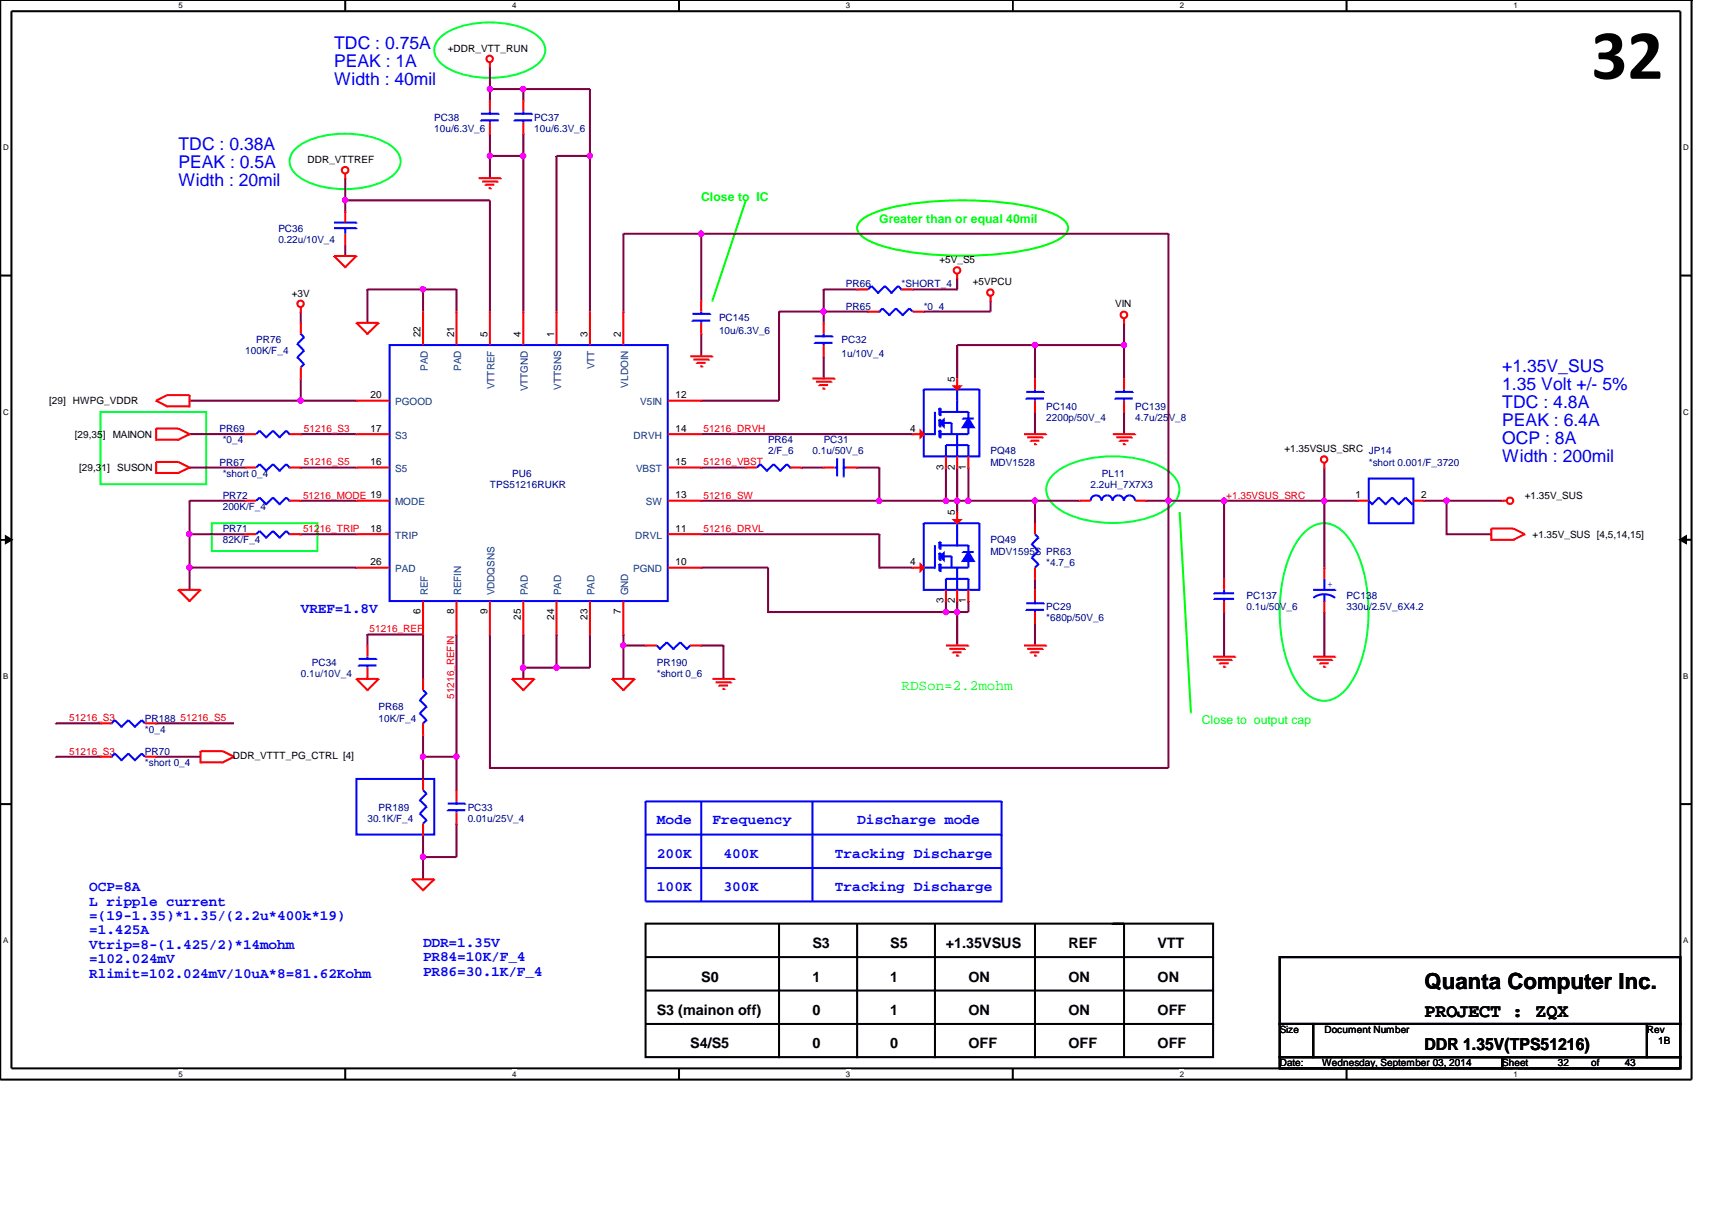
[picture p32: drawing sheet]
<svg xmlns="http://www.w3.org/2000/svg" width="297mm" height="210mm" viewBox="0 0 297 210" stroke-linecap="round" stroke-linejoin="round" font-family="sans-serif">
<defs><g id="words">
<text font-size="12.3" x="276.1" y="13.7">32</text>
<text font-size="3.9" x="247.1" y="171.5">Quanta Computer Inc.</text>
<text font-size="3.3" x="247.1" y="176.4">PROJECT : ZQX</text>
<g font-size="3" fill="#00f">
<text x="58" y="8.6">TDC : 0.75A</text>
<text x="58" y="11.7">PEAK : 1A</text>
<text x="58" y="14.8">Width : 40mil</text>
<text x="30.9" y="26">TDC : 0.38A</text>
<text x="30.9" y="29.1">PEAK : 0.5A</text>
<text x="30.9" y="32.2">Width : 20mil</text>
<text x="260.6" y="64.6">+1.35V_SUS</text>
<text x="260.6" y="67.7">1.35 Volt +/- 5%</text>
<text x="260.6" y="70.8">TDC : 4.8A</text>
<text x="260.6" y="74">PEAK : 6.4A</text>
<text x="260.6" y="77.1">OCP : 8A</text>
<text x="260.6" y="80.2">Width : 200mil</text>
</g>
<text font-size="2.9" x="247.1" y="182.2">DDR 1.35V(TPS51216)</text>
<g font-size="2.5" fill="#00f">
<text x="52.2" y="106.3">VREF=1.8V</text>
<text x="114" y="143">Mode</text>
<text x="123.6" y="143">Frequency</text>
<text x="148.7" y="143">Discharge mode</text>
<text x="114" y="148.8">200K</text>
<text x="125.5" y="148.8">400K</text>
<text x="144.8" y="148.8">Tracking Discharge</text>
<text x="15.5" y="154.6">OCP=8A</text>
<text x="114" y="154.6">100K</text>
<text x="125.5" y="154.6">300K</text>
<text x="144.8" y="154.6">Tracking Discharge</text>
<text x="15.5" y="157.1">L ripple current</text>
<text x="15.5" y="159.6">=(19-1.35)*1.35/(2.2u*400k*19)</text>
<text x="15.5" y="162.1">=1.425A</text>
<text x="15.5" y="164.6">Vtrip=8-(1.425/2)*14mohm</text>
<text x="15.5" y="167.1">=102.024mV</text>
<text x="73.4" y="164.3">DDR=1.35V</text>
<text x="73.4" y="166.8">PR84=10K/F_4</text>
<text x="15.5" y="169.6">Rlimit=102.024mV/10uA*8=81.62Kohm</text>
<text x="73.4" y="169.2">PR86=30.1K/F_4</text>
</g>
<text font-size="2.5" fill="#0f0" x="156.4" y="119.8">RDSon=2.2mohm</text>
<g font-size="2.5">
<text x="141" y="164.5">S3</text>
<text x="154.5" y="164.5">S5</text>
<text x="164.1" y="164.5">+1.35VSUS</text>
<text x="185.4" y="164.5">REF</text>
<text x="200.8" y="164.5">VTT</text>
<text x="121.7" y="170.3">S0</text>
<text x="141" y="170.3">1</text>
<text x="154.5" y="170.3">1</text>
<text x="168" y="170.3">ON</text>
<text x="185.4" y="170.3">ON</text>
<text x="200.8" y="170.3">ON</text>
<text x="114" y="176.1">S3 (mainon off)</text>
<text x="141" y="176.1">0</text>
<text x="154.5" y="176.1">1</text>
<text x="168" y="176.1">ON</text>
<text x="185.4" y="176.1">ON</text>
<text x="200.8" y="176.1">OFF</text>
<text x="119.8" y="181.9">S4/S5</text>
<text x="141" y="181.9">0</text>
<text x="154.5" y="181.9">0</text>
<text x="168" y="181.9">OFF</text>
<text x="185.4" y="181.9">OFF</text>
<text x="200.8" y="181.9">OFF</text>
</g>
<g font-size="2.1" fill="#0f0">
<text x="121.7" y="34.8">Close to IC</text>
<text x="152.6" y="38.7">Greater than or equal 40mil</text>
<text x="208.5" y="125.5">Close to output cap</text>
</g>
<g font-size="1.7">
<text x="77.7" y="9">+DDR_VTT_RUN</text>
<text x="53.3" y="28.3">DDR_VTTREF</text>
<text x="163" y="45.6">+5V_S5</text>
<text x="50.6" y="51.4">+3V</text>
<text x="168.8" y="49.5">+5VPCU</text>
<text x="193.5" y="53.3">VIN</text>
<text x="73" y="58.5" transform="rotate(-90 73 58.5)">22</text>
<text x="78.8" y="58.5" transform="rotate(-90 78.8 58.5)">21</text>
<text x="84.6" y="58.5" transform="rotate(-90 84.6 58.5)">5</text>
<text x="90.4" y="58.5" transform="rotate(-90 90.4 58.5)">4</text>
<text x="96.1" y="58.5" transform="rotate(-90 96.1 58.5)">1</text>
<text x="101.9" y="58.5" transform="rotate(-90 101.9 58.5)">3</text>
<text x="107.7" y="58.5" transform="rotate(-90 107.7 58.5)">2</text>
<text x="8.5" y="70.1">[29] HWPG_VDDR</text>
<text x="64.3" y="69.1">20</text>
<text x="117.2" y="69.1">12</text>
<text x="165.6" y="66.2" transform="rotate(-90 165.6 66.2)">5</text>
<text x="13" y="75.9">[29,35]</text>
<text x="19.6" y="75.9">MAINON</text>
<text x="64.3" y="74.9">17</text>
<text x="117.2" y="74.9">14</text>
<text x="157.9" y="74.9">4</text>
<text x="13.8" y="81.7">[29,31]</text>
<text x="20.3" y="81.7">SUSON</text>
<text x="64.3" y="80.7">16</text>
<text x="117.2" y="80.7">15</text>
<text x="163.7" y="81.5" transform="rotate(-90 163.7 81.5)">3</text>
<text x="165.6" y="81.5" transform="rotate(-90 165.6 81.5)">2</text>
<text x="167.6" y="81.5" transform="rotate(-90 167.6 81.5)">1</text>
<text x="222.8" y="78.4">+1.35VSUS_SRC JP14</text>
<text x="117.2" y="86.4">13</text>
<text x="165.6" y="89.4" transform="rotate(-90 165.6 89.4)">5</text>
<text x="235.2" y="86.4">1</text>
<text x="246.6" y="86.4">2</text>
<text x="264.5" y="86.6">+1.35V_SUS</text>
<text x="64.3" y="92.2">18</text>
<text x="117.2" y="92.2">11</text>
<text x="265.9" y="93.3">+1.35V_SUS [4,5,14,15]</text>
<text x="64.3" y="98">26</text>
<text x="117.2" y="98">10</text>
<text x="157.9" y="98">4</text>
<text x="73" y="106.6" transform="rotate(-90 73 106.6)">6</text>
<text x="78.8" y="106.6" transform="rotate(-90 78.8 106.6)">8</text>
<text x="84.6" y="106.6" transform="rotate(-90 84.6 106.6)">9</text>
<text x="90.4" y="107.6" transform="rotate(-90 90.4 107.6)">25</text>
<text x="96.1" y="107.6" transform="rotate(-90 96.1 107.6)">24</text>
<text x="101.9" y="107.6" transform="rotate(-90 101.9 107.6)">23</text>
<text x="107.7" y="106.6" transform="rotate(-90 107.7 106.6)">7</text>
<text x="163.7" y="104.6" transform="rotate(-90 163.7 104.6)">3</text>
<text x="165.6" y="104.6" transform="rotate(-90 165.6 104.6)">2</text>
<text x="167.6" y="104.6" transform="rotate(-90 167.6 104.6)">1</text>
<text x="40.4" y="131.7">DDR_VTTT_PG_CTRL [4]</text>
<text x="222" y="179.2">Size</text>
<text x="229.8" y="179.2">Document Number</text>
<text x="285.7" y="179.2">Rev</text>
<text x="222" y="185">Date:</text>
<text x="229.4" y="185">Wednesday, September 03, 2014</text>
<text x="260.6" y="185">Sheet</text>
<text x="270.3" y="185">32</text>
<text x="276.1" y="185">of</text>
<text x="281.9" y="185">43</text>
<text x="287.7" y="181.1">1B</text>
</g>
<g font-size="1.7" fill="#000080">
<text x="75.4" y="20.9">PC38</text>
<text x="75.4" y="22.9">10u/6.3V_6</text>
<text x="92.7" y="20.9">PC37</text>
<text x="92.7" y="22.9">10u/6.3V_6</text>
<text x="48.3" y="40.2">PC36</text>
<text x="48.3" y="42.2">0.22u/10V_4</text>
<text x="146.8" y="49.9">PR66</text>
<text x="146.8" y="53.8">PR65</text>
<text x="156.4" y="49.9">*SHORT_4</text>
<text x="160.3" y="53.8">*0_4</text>
<text x="44.4" y="59.5">PR76</text>
<text x="124.8" y="55.7">PC145</text>
<text x="124.8" y="58">10u/6.3V_6</text>
<text x="146" y="59.5">PC32</text>
<text x="42.5" y="61.5">100K/F_4</text>
<text x="146" y="61.8">1u/10V_4</text>
<text x="181.5" y="71.1">PC140</text>
<text x="197" y="71.1">PC139</text>
<text x="38.1" y="75">PR69</text>
<text x="38.6" y="76.9">*0_4</text>
<text x="133.3" y="76.9">PR64</text>
<text x="142.9" y="76.9">PC31</text>
<text x="181.5" y="73.1">2200p/50V_4</text>
<text x="197" y="73.1">4.7u/25V_8</text>
<text x="38.1" y="80.8">PR67</text>
<text x="38.6" y="82.7">*short 0_4</text>
<text x="88.9" y="82.7">PU6</text>
<text x="133.3" y="78.8">2/F_6</text>
<text x="141" y="78.8">0.1u/50V_6</text>
<text x="171.9" y="78.8">PQ48</text>
<text x="171.9" y="80.8">MDV1528</text>
<text x="191.2" y="82.7">PL11</text>
<text x="237.5" y="80.8">*short 0.001/F_3720</text>
<text x="38.6" y="86.6">PR72</text>
<text x="38.6" y="88.5">200K/F_4</text>
<text x="85" y="84.6">TPS51216RUKR</text>
<text x="189.2" y="84.6">2.2uH_7X7X3</text>
<text x="38.6" y="92.4">PR71</text>
<text x="38.6" y="94.3">82K/F_4</text>
<text x="171.9" y="94.3">PQ49</text>
<text x="171.9" y="96.2">MDV1595S PR63</text>
<text x="181.5" y="98.1">*4.7_6</text>
<text x="181.5" y="105.9">PC29</text>
<text x="181.5" y="107.8">*680p/50V_6</text>
<text x="216.3" y="103.9">PC137</text>
<text x="216.3" y="105.9">0.1u/50V_6</text>
<text x="233.6" y="103.9">PC138</text>
<text x="233.6" y="105.9">330u/2.5V_6X4.2</text>
<text x="52.2" y="117.4">0.1u/10V_4</text>
<text x="54.1" y="115.5">PC34</text>
<text x="114" y="115.5">PR190</text>
<text x="114" y="117.4">*short 0_6</text>
<text x="25.1" y="125.2">PR188</text>
<text x="65.7" y="123.2">PR68</text>
<text x="65.7" y="125.2">10K/F_4</text>
<text x="25.1" y="127.1">*0_4</text>
<text x="25.1" y="131">PR70</text>
<text x="25.1" y="132.9">*short 0_4</text>
<text x="63.8" y="142.5">30.1K/F_4</text>
<text x="65.7" y="140.6">PR189</text>
<text x="81.1" y="140.6">PC33</text>
<text x="81.1" y="142.5">0.01u/25V_4</text>
</g>
<g font-size="1.7" fill="#004080">
<text x="74.2" y="64.3" transform="rotate(-90 74.2 64.3)">PAD</text>
<text x="80" y="64.3" transform="rotate(-90 80 64.3)">PAD</text>
<text x="103.2" y="64.1" transform="rotate(-90 103.2 64.1)">VTT</text>
<text x="68.6" y="70.3">PGOOD</text>
<text x="85.8" y="67.5" transform="rotate(-90 85.8 67.5)">VTTREF</text>
<text x="91.6" y="67.9" transform="rotate(-90 91.6 67.9)">VTTGND</text>
<text x="97.4" y="67.6" transform="rotate(-90 97.4 67.6)">VTTSNS</text>
<text x="109" y="67.2" transform="rotate(-90 109 67.2)">VLDOIN</text>
<text x="111.1" y="70.3">V5IN</text>
<text x="68.6" y="76.1">S3</text>
<text x="109.9" y="76.1">DRVH</text>
<text x="68.6" y="81.9">S5</text>
<text x="110.4" y="81.9">VBST</text>
<text x="68.6" y="87.7">MODE</text>
<text x="112.1" y="87.7">SW</text>
<text x="68.6" y="93.5">TRIP</text>
<text x="110.2" y="93.5">DRVL</text>
<text x="68.6" y="99.3">PAD</text>
<text x="109.9" y="99.3">PGND</text>
<text x="74.2" y="103.3" transform="rotate(-90 74.2 103.3)">REF</text>
<text x="80" y="103.3" transform="rotate(-90 80 103.3)">REFIN</text>
<text x="85.8" y="103.3" transform="rotate(-90 85.8 103.3)">VDDQSNS</text>
<text x="91.6" y="103.3" transform="rotate(-90 91.6 103.3)">PAD</text>
<text x="97.4" y="103.3" transform="rotate(-90 97.4 103.3)">PAD</text>
<text x="103.2" y="103.3" transform="rotate(-90 103.2 103.3)">PAD</text>
<text x="109" y="103.3" transform="rotate(-90 109 103.3)">GND</text>
</g>
<g font-size="1.7" fill="#f00">
<text x="52.7" y="74.9">51216_S3</text>
<text x="122" y="74.9">51216_DRVH</text>
<text x="52.7" y="80.7">51216_S5</text>
<text x="122" y="80.7">51216_VBST</text>
<text x="52.6" y="86.5">51216_MODE 19</text>
<text x="122" y="86.5">51216_SW</text>
<text x="212.8" y="86.5">+1.35VSUS_SRC</text>
<text x="52.6" y="92.3">51216_TRIP</text>
<text x="122" y="92.3">51216_DRVL</text>
<text x="64.1" y="109.7">51216_REF</text>
<text x="12" y="125.1">51216_S3</text>
<text x="31.3" y="125.1">51216_S5</text>
<text x="78.8" y="121.2" transform="rotate(-90 78.8 121.2)">51216_REFIN</text>
<text x="12" y="130.9">51216_S3</text>
</g>
<text font-size="1.7" fill="#00f" x="230.3" y="101.8">+</text>
<g font-size="1.4">
<text x="30.9" y="1.4">5</text>
<text x="88.9" y="1.4">4</text>
<text x="146.8" y="1.4">3</text>
<text x="204.7" y="1.4">2</text>
<text x="262.6" y="1.4">1</text>
<text x=".5" y="26.1">D</text>
<text x="292.1" y="26.1">D</text>
<text x=".5" y="71.9">C</text>
<text x="292.1" y="71.9">C</text>
<text x=".5" y="117.8">B</text>
<text x="292.1" y="117.8">B</text>
<text x=".5" y="163.6">A</text>
<text x="292.1" y="163.6">A</text>
<text x="30.9" y="186.8">5</text>
<text x="88.9" y="186.8">4</text>
<text x="146.8" y="186.8">3</text>
<text x="204.7" y="186.8">2</text>
<text x="262.6" y="186.8">1</text>
</g>
</g></defs>
<path d="M0 0h293.5" fill="none" stroke="#000" stroke-width="1.4"/>
<path d="M0 0v187.3h293.5v-187.3M2 1.9h289.5v183.4h-289.5z" fill="none" stroke="#000" stroke-width=".35"/>
<g fill="#fff">
<path d="M30.9 .2h.8v1.5h-.8z"/>
<path d="M30.9 185.5h.8v1.6h-.8z"/>
</g>
<path d="M59.9 0v1.9M59.9 185.3v2" fill="none" stroke="#000" stroke-width=".35"/>
<g fill="#fff">
<path d="M88.9 .2h.7v1.5h-.7z"/>
<path d="M88.9 185.5h.7v1.6h-.7z"/>
</g>
<path d="M117.8 0v1.9M117.8 185.3v2" fill="none" stroke="#000" stroke-width=".35"/>
<g fill="#fff">
<path d="M146.8 .2h.7v1.5h-.7z"/>
<path d="M146.8 185.5h.7v1.6h-.7z"/>
</g>
<path d="M175.7 0v1.9M175.7 185.3v2" fill="none" stroke="#000" stroke-width=".35"/>
<g fill="#fff">
<path d="M204.7 .2h.7v1.5h-.7z"/>
<path d="M204.7 185.5h.7v1.6h-.7z"/>
</g>
<path d="M233.6 0v1.9M233.6 185.3v2" fill="none" stroke="#000" stroke-width=".35"/>
<g fill="#fff">
<path d="M262.6 .2h.8v1.5h-.8z"/>
<path d="M262.6 185.5h.8v1.6h-.8z"/>
<path d="M.5 24.8h1v1.6h-1z"/>
<path d="M292.1 24.8h.9v1.6h-.9z"/>
<path d="M.5 70.7h1v1.5h-1z"/>
<path d="M292.1 70.7h.9v1.5h-.9z"/>
</g>
<path d="M0 47.8h2M291.5 47.8h2" fill="none" stroke="#000" stroke-width=".35"/>
<g fill="#fff">
<path d="M.5 116.5h.9v1.6h-.9z"/>
<path d="M292.1 116.5h.8v1.6h-.8z"/>
</g>
<path d="M0 93.6h2M1 93l1 .6-1 .6zM291.5 93.6l1-.6v1.2zM291.5 93.6h2" fill="none" stroke="#000" stroke-width=".35"/>
<path d="M1 93l1 .6-1 .6zM291.5 93.6l1-.6v1.2z" fill="#000"/>
<g fill="#fff">
<path d="M.5 162.4h.9v1.5h-.9z"/>
<path d="M292.1 162.4h.8v1.5h-.8z"/>
</g>
<path d="M0 139.5h2M291.5 139.5h2M112 160.2h98.5v23.2h-98.5zM112 166h98.5M112 171.8h98.5M112 177.6h98.5M135.2 160.2v23.2M148.7 160.2v23.2M162.2 160.2v23.2M179.6 160.2v23.2M193.1 160.2h1.9v23.2" fill="none" stroke="#000" stroke-width=".35"/>
<path d="M129.4 34.8l-5.8 17.4M149.2 38.4a12.7 12.7 0 0 1 6.4-2.6 62.1 62.1 0 0 1 24.4 .3 11.3 11.3 0 0 1 4.8 2.3 1.5 1.5 0 0 1 0 2.2 12.8 12.8 0 0 1-6.3 2.7 61.1 61.1 0 0 1-24.4-.3 11.2 11.2 0 0 1-4.9-2.4 1.51 1.51 0 0 1 0-2.2zM204.7 88.8l1.9 34.8" fill="none" stroke="#0f0" stroke-width=".35"/>
<path d="M61.8 135.1h13.5v9.7h-13.5zM112 139h61.8v17.4h-61.8zM121.7 139v17.4M141 139v17.4M112 144.8h61.8M112 150.6h61.8" fill="none" stroke="#00f" stroke-width=".35"/>
<path d="M76.2 6.7a12.5 12.5 0 0 1 8.8-2.8 12.6 12.6 0 0 1 8.7 2.8 2.75 2.75 0 0 1 0 4 12.5 12.5 0 0 1-8.7 2.8 12.4 12.4 0 0 1-8.8-2.8 2.77 2.77 0 0 1 0-4zM51.1 26a12.5 12.5 0 0 1 8.8-2.8 12.6 12.6 0 0 1 8.7 2.8 2.75 2.75 0 0 1 0 4 12.5 12.5 0 0 1-8.7 2.8 12.4 12.4 0 0 1-8.8-2.8 2.77 2.77 0 0 1 0-4zM17.4 71.5h18.4v12.5h-18.4zM36.7 90.8h18.4v4.8h-18.4zM182.4 82.7a11.9 11.9 0 0 1 7.6-3.3 19.5 19.5 0 0 1 12.2 2 4 4 0 0 1 2.3 4.3 6.7 6.7 0 0 1-4.4 3.8 20.7 20.7 0 0 1-15.2-.5 5.1 5.1 0 0 1-3.4-4.1l.1-.8 .3-.7zM226.3 92.3a4.4 4.4 0 0 1 6.8 0 17.8 17.8 0 0 1 4.1 10.3 25.4 25.4 0 0 1-2.7 15.6 6 6 0 0 1-4.8 3.4 6 6 0 0 1-4.8-3.4 25.9 25.9 0 0 1-2.4-17.2 16.8 16.8 0 0 1 3.8-8.7z" fill="none" stroke="#00ff40" stroke-width=".35"/>
<path d="M212.4 86.9v13.5" fill="none" stroke="#800040" stroke-width=".35"/>
<circle cx="212.4" cy="86.9" r=".38" fill="#f0f"/>
<circle cx="212.4" cy="86.9" r=".38" fill="none" stroke="#f0f" stroke-width=".35"/>
<path d="M229.8 86.9h5.8M251 86.9h9.6M166.1 106.2h1.9" fill="none" stroke="#800040" stroke-width=".35"/>
<circle cx="251" cy="86.9" r=".38" fill="#f0f"/>
<circle cx="251" cy="86.9" r=".38" fill="none" stroke="#f0f" stroke-width=".35"/>
<path d="M166.1 59.9h13.5v5.8M187.3 86.9h-7.7v3.9" fill="none" stroke="#800040" stroke-width=".35"/>
<circle cx="179.5" cy="86.9" r=".38" fill="#f0f"/>
<circle cx="179.5" cy="86.9" r=".38" fill="none" stroke="#f0f" stroke-width=".35"/>
<path d="M179.6 59.9h15.4" fill="none" stroke="#800040" stroke-width=".35"/>
<circle cx="195" cy="59.8" r=".37" fill="#f0f"/>
<circle cx="195" cy="59.8" r=".37" fill="none" stroke="#f0f" stroke-width=".35"/>
<circle cx="179.5" cy="59.8" r=".37" fill="#f0f"/>
<circle cx="179.5" cy="59.8" r=".37" fill="none" stroke="#f0f" stroke-width=".35"/>
<path d="M198.9 86.9h3.8v46.3" fill="none" stroke="#800040" stroke-width=".35"/>
<circle cx="202.7" cy="86.9" r=".38" fill="#f0f"/>
<circle cx="202.7" cy="86.9" r=".38" fill="none" stroke="#f0f" stroke-width=".35"/>
<path d="M195 59.9v5.8M202.7 40.6v46.3M179.6 71.5v3.8M195 71.5v3.8M166.1 106.2v5.8" fill="none" stroke="#800040" stroke-width=".35"/>
<circle cx="166" cy="106.2" r=".38" fill="#f0f"/>
<circle cx="166" cy="106.2" r=".38" fill="none" stroke="#f0f" stroke-width=".35"/>
<path d="M166.1 59.9v5.8M148.7 81.1h3.9v5.8h-30.9M179.6 100.4v1.9M179.6 108.1v3.9" fill="none" stroke="#800040" stroke-width=".35"/>
<circle cx="152.5" cy="86.9" r=".38" fill="#f0f"/>
<circle cx="152.5" cy="86.9" r=".38" fill="none" stroke="#f0f" stroke-width=".35"/>
<path d="M142.9 50.2v5.8M142.9 54.1h-7.7v15.4M142.9 61.8v3.9M121.7 81.1h7.7M121.7 98.5h11.6v7.7M139.1 81.1h3.8" fill="none" stroke="#800040" stroke-width=".35"/>
<circle cx="142.9" cy="54" r=".37" fill="#f0f"/>
<circle cx="142.9" cy="54" r=".37" fill="none" stroke="#f0f" stroke-width=".35"/>
<path d="M108.2 40.6v13.5M121.7 40.6v11.6M121.7 57.9v3.9M121.7 69.5h13.5M112 112h-3.8v5.8M121.7 112h3.8v5.8M9.7 125.5h7.7M27.1 125.5h13.5" fill="none" stroke="#800040" stroke-width=".35"/>
<circle cx="108.1" cy="111.9" r=".37" fill="#f0f"/>
<circle cx="108.1" cy="111.9" r=".37" fill="none" stroke="#f0f" stroke-width=".35"/>
<path d="M52.2 54.1v1.9M32.9 75.3h9.6M32.9 69.5h28.9M52.2 75.3h9.6M52.2 65.7v3.8M32.9 81.1h9.6M52.2 81.1h9.6M85 133.2h117.7" fill="none" stroke="#800040" stroke-width=".35"/>
<circle cx="52.2" cy="69.5" r=".37" fill="#f0f"/>
<circle cx="52.2" cy="69.5" r=".37" fill="none" stroke="#f0f" stroke-width=".35"/>
<path d="M85 15.5h5.8" fill="none" stroke="#800040" stroke-width=".35"/>
<circle cx="90.8" cy="15.4" r=".37" fill="#f0f"/>
<circle cx="90.8" cy="15.4" r=".37" fill="none" stroke="#f0f" stroke-width=".35"/>
<circle cx="85" cy="15.4" r=".37" fill="#f0f"/>
<circle cx="85" cy="15.4" r=".37" fill="none" stroke="#f0f" stroke-width=".35"/>
<path d="M85 15.5v1.9M90.8 15.5v1.9M85 23.2v7.7M90.8 23.2v3.9" fill="none" stroke="#800040" stroke-width=".35"/>
<circle cx="85" cy="27" r=".37" fill="#f0f"/>
<circle cx="85" cy="27" r=".37" fill="none" stroke="#f0f" stroke-width=".35"/>
<path d="M85 27.1h5.8M85 34.8h-25.1v1.9M59.9 42.5v1.9" fill="none" stroke="#800040" stroke-width=".35"/>
<circle cx="59.9" cy="34.7" r=".37" fill="#f0f"/>
<circle cx="59.9" cy="34.7" r=".37" fill="none" stroke="#f0f" stroke-width=".35"/>
<path d="M121.7 40.6h81" fill="none" stroke="#800040" stroke-width=".35"/>
<circle cx="121.6" cy="40.5" r=".37" fill="#f0f"/>
<circle cx="121.6" cy="40.5" r=".37" fill="none" stroke="#f0f" stroke-width=".35"/>
<path d="M102.4 27.1v27M164.1 106.2h2" fill="none" stroke="#800040" stroke-width=".35"/>
<circle cx="102.3" cy="27" r=".37" fill="#f0f"/>
<circle cx="102.3" cy="27" r=".37" fill="none" stroke="#f0f" stroke-width=".35"/>
<path d="M85 11.6v3.9M90.8 15.5h11.6M90.8 27.1v27M102.4 27.1h-5.8v27M108.2 40.6h13.5" fill="none" stroke="#800040" stroke-width=".35"/>
<circle cx="90.8" cy="27" r=".37" fill="#f0f"/>
<circle cx="90.8" cy="27" r=".37" fill="none" stroke="#f0f" stroke-width=".35"/>
<path d="M63.8 50.2v5.8M73.4 50.2h5.8" fill="none" stroke="#800040" stroke-width=".35"/>
<circle cx="73.4" cy="50.2" r=".37" fill="#f0f"/>
<circle cx="73.4" cy="50.2" r=".37" fill="none" stroke="#f0f" stroke-width=".35"/>
<path d="M102.4 15.5v11.6M59.9 30.9v3.9M85 34.8v19.3M63.8 50.2h9.6v3.9M79.2 50.2v3.9M79.2 131.3h-5.8v3.8" fill="none" stroke="#800040" stroke-width=".35"/>
<circle cx="79.2" cy="131.2" r=".37" fill="#f0f"/>
<circle cx="79.2" cy="131.2" r=".37" fill="none" stroke="#f0f" stroke-width=".35"/>
<circle cx="73.4" cy="131.2" r=".37" fill="#f0f"/>
<circle cx="73.4" cy="131.2" r=".37" fill="none" stroke="#f0f" stroke-width=".35"/>
<path d="M79.2 131.3v5.8M79.2 148.7h-5.8v3.8" fill="none" stroke="#800040" stroke-width=".35"/>
<circle cx="73.4" cy="148.6" r=".38" fill="#f0f"/>
<circle cx="73.4" cy="148.6" r=".38" fill="none" stroke="#f0f" stroke-width=".35"/>
<path d="M96.6 110.1v5.7h-5.8M79.2 142.9v5.8" fill="none" stroke="#800040" stroke-width=".35"/>
<circle cx="96.6" cy="115.8" r=".38" fill="#f0f"/>
<circle cx="96.6" cy="115.8" r=".38" fill="none" stroke="#f0f" stroke-width=".35"/>
<path d="M90.8 110.1v7.7M102.4 110.1v5.7h-5.8" fill="none" stroke="#800040" stroke-width=".35"/>
<circle cx="90.8" cy="115.8" r=".38" fill="#f0f"/>
<circle cx="90.8" cy="115.8" r=".38" fill="none" stroke="#f0f" stroke-width=".35"/>
<path d="M32.9 92.7h9.6M42.5 86.9h-9.6v11.6M52.2 86.9h9.6M52.2 92.7h9.6M63.8 112v-1.9h9.6v7.7M79.2 110.1v21.2M85 110.1v23.1M108.2 110.1v1.9M73.4 127.4v3.9M73.4 144.8v3.9" fill="none" stroke="#800040" stroke-width=".35"/>
<circle cx="32.9" cy="92.6" r=".37" fill="#f0f"/>
<circle cx="32.9" cy="92.6" r=".37" fill="none" stroke="#f0f" stroke-width=".35"/>
<circle cx="32.9" cy="98.4" r=".37" fill="#f0f"/>
<circle cx="32.9" cy="98.4" r=".37" fill="none" stroke="#f0f" stroke-width=".35"/>
<path d="M61.8 98.5h-28.9v3.8M229.8 86.9v11.6" fill="none" stroke="#800040" stroke-width=".35"/>
<circle cx="229.7" cy="86.9" r=".38" fill="#f0f"/>
<circle cx="229.7" cy="86.9" r=".38" fill="none" stroke="#f0f" stroke-width=".35"/>
<path d="M133.3 106.2h30.8M229.8 106.2v7.7" fill="none" stroke="#800040" stroke-width=".35"/>
<circle cx="164.1" cy="106.2" r=".38" fill="#f0f"/>
<circle cx="164.1" cy="106.2" r=".38" fill="none" stroke="#f0f" stroke-width=".35"/>
<path d="M121.7 75.3h36.7M121.7 92.7h30.9M166.1 81.1v5.8M168 86.9h11.6M202.7 86.9h27.1M247.1 86.9h3.9v5.8h7.7M164.1 104.3v1.9M166.1 104.3v1.9M168 104.3v1.9M212.4 106.2v7.7" fill="none" stroke="#800040" stroke-width=".35"/>
<circle cx="166" cy="86.9" r=".38" fill="#f0f"/>
<circle cx="166" cy="86.9" r=".38" fill="none" stroke="#f0f" stroke-width=".35"/>
<path d="M152.6 92.7v5.8h5.8M168 81.1v5.8h-3.9" fill="none" stroke="#800040" stroke-width=".35"/>
<circle cx="168" cy="86.9" r=".38" fill="#f0f"/>
<circle cx="168" cy="86.9" r=".38" fill="none" stroke="#f0f" stroke-width=".35"/>
<path d="M164.1 81.1v5.8h-11.5" fill="none" stroke="#800040" stroke-width=".35"/>
<circle cx="164.1" cy="86.9" r=".38" fill="#f0f"/>
<circle cx="164.1" cy="86.9" r=".38" fill="none" stroke="#f0f" stroke-width=".35"/>
<path d="M142.9 54.1h7.7M142.9 50.2h5.8M166.1 48.3v1.9h-7.7M171.9 52.2v1.9h-11.6M195 56v3.9M166.1 86.9v1.9M229.8 81.1v5.8M9.7 131.3h7.7M27.1 131.3h7.7" fill="none" stroke="#800040" stroke-width=".35"/>
<g fill="none" stroke="#f00" stroke-width=".35">
<path d="M85 10.8v.8M59.9 30.1v.8M83.1 30.9h3.8M83.6 31.5h2.8M84.2 32h1.6M84.8 32.6h.4M52.2 53.3v.8M58 44.4h3.8l-1.9 2zM61.8 56h3.9l-1.9 1.9zM166.1 47.5v.8M171.9 51.4v.8M195 55.2v.8"/>
<path d="M27.1 74.3h3.8l2 1-2 1h-3.8zM27.1 69.5l1.9-1h3.9v2h-3.9zM119.8 61.8h3.8M120.3 62.4h2.7M120.9 62.9h1.5M121.5 63.5h.4M141 65.7h3.8M141.6 66.2h2.7M142.2 66.8h1.5M142.7 67.4h.4M177.7 75.3h3.8M178.2 75.9h2.7"/>
<path d="M178.8 76.5h1.5M179.4 77h.4M193.1 75.3h3.9M193.7 75.9h2.7M194.3 76.5h1.5M194.8 77h.4M195 65.7v1.9M195 69.5v2M27.1 80.1h3.8l2 1-2 .9h-3.8zM229.8 80.3v.8M258.7 91.7h3.9l1.9 1-1.9 .9h-3.9zM260.6 86.9h.8"/>
<path d="M30.9 102.3h3.9l-1.9 2zM61.8 117.8h3.9l-1.9 1.9zM88.9 117.8h3.8l-1.9 1.9zM106.2 117.8h3.9l-1.9 1.9zM123.6 117.8h3.9M124.2 118.4h2.7M124.8 118.9h1.5M125.3 119.5h.4M164.1 112h3.9M164.7 112.6h2.7M165.3 113.2h1.5M165.9 113.7h.4"/>
<path d="M177.7 112h3.8M178.2 112.6h2.7M178.8 113.2h1.5M179.4 113.7h.4M210.5 113.9h3.8M211 114.5h2.7M211.6 115.1h1.6M212.2 115.7h.4M227.8 113.9h3.9M228.4 114.5h2.7M229 115.1h1.5M229.6 115.7h.4"/>
<path d="M17.4 125.5h1.9M25.1 125.5h2M34.8 130.3h3.8l2 1-2 .9h-3.8zM71.5 152.5h3.8l-1.9 1.9z"/>
<circle cx="84.9" cy="10.2" r=".56"/>
<circle cx="59.9" cy="29.5" r=".57"/>
<circle cx="52.1" cy="52.7" r=".56"/>
<circle cx="166.1" cy="46.9" r=".56"/>
<circle cx="171.8" cy="50.8" r=".56"/>
<circle cx="195" cy="54.6" r=".57"/>
<circle cx="229.7" cy="79.7" r=".56"/>
<circle cx="262" cy="86.9" r=".56"/>
</g>
<path d="M222 166h69.5v11.6h-69.5zM222 177.6h5.8v5.8h-5.8zM227.8 177.6h57.9v5.8h-57.9zM285.7 177.6h5.8v5.8h-5.8zM222 183.4h38.6v1.9h-38.6zM260.6 183.4h30.9v1.9h-30.9z" fill="none" stroke="#000" stroke-width=".35"/>
<path d="M193.5 69.1h3.1M193.5 68h3.1M195 67.6v.4M195 69.1v.4M19.3 125.5l.6-.6 1.2 1.2 1.2-1.2 1.1 1.2 1.2-1.2 .5 .6" fill="none" stroke="#00f" stroke-width=".35"/>
<path d="M168 72.6l.9 1.5h-1.9z" fill="#00f"/>
<path d="M168 72.6l.9 1.5h-1.9z" fill="none" stroke="#00f" stroke-width=".35"/>
<path d="M163.7 72.8v1.2l-.5-.6z" fill="#00f"/>
<g fill="none" stroke="#00f" stroke-width=".35">
<path d="M160.3 67.6h9.6v11.6h-9.6zM162.2 71.5v3.8h-1.9M163 70.9h.2v1.1h-.2zM163 72.8h.2v1.2h-.2zM163 74.7h.2v1.2h-.2zM163.2 71.5h4.8v1.1M163.7 72.8v1.2l-.5-.6zM163.7 73.4h1.4v1.9M164.1 79.2v-2h3.9v2M166.1 67.6v3.9M166.1 75.3v3.9M167 72.6h1.9"/>
<path d="M168 74.1v1.2h-4.8"/>
</g>
<path d="M164.1 79.2v1.9" fill="none" stroke="#f00" stroke-width=".35"/>
<path d="M165.5 67h1.1l-.5 .6z" fill="#f00"/>
<path d="M165.5 67h1.1l-.5 .6zM166.1 65.7v1.9M166.1 79.2v1.9" fill="none" stroke="#f00" stroke-width=".35"/>
<path d="M159.7 74.8l.6 .5-.6 .6z" fill="#f00"/>
<g fill="none" stroke="#f00" stroke-width=".35">
<path d="M85 17.4v1.9M59.9 36.7v1.9M85 21.3v1.9M52.2 56v1.9M59.9 40.6v1.9M73.4 54.1v5.8M79.2 54.1v5.8M85 54.1v5.8M90.8 54.1v5.8M96.6 54.1v5.8M102.4 54.1v5.8M108.2 54.1v5.8"/>
<path d="M148.7 50.2h1.9M156.4 50.2h2M42.5 75.3h1.9M50.2 75.3h2M52.2 63.7v2M61.8 75.3h5.8M61.8 69.5h5.8M115.9 75.3h5.8M115.9 69.5h5.8M158.4 75.3h1.9M159.7 74.8l.6 .5-.6 .6zM168 79.2v1.9"/>
<path d="M42.5 81.1h1.9M42.5 86.9h1.9M42.5 92.7h1.9M50.2 81.1h2M50.2 86.9h2M50.2 92.7h2M61.8 81.1h5.8M61.8 86.9h5.8M61.8 92.7h5.8M61.8 98.5h5.8M115.9 81.1h5.8M115.9 86.9h5.8"/>
<path d="M115.9 92.7h5.8M115.9 98.5h5.8M179.6 90.8v1.9M179.6 98.5v1.9M187.3 86.9h1.9M197 86.9h1.9M229.8 98.5v1.9M235.6 86.9h1.9M245.2 86.9h1.9M73.4 104.3v5.8M73.4 117.8v1.9M79.2 104.3v5.8"/>
<path d="M85 104.3v5.8M90.8 104.3v5.8M96.6 104.3v5.8M102.4 104.3v5.8M108.2 104.3v5.8M112 112h2M119.8 112h1.9M229.8 104.3v1.9M73.4 125.5v1.9M79.2 137.1v1.9M79.2 140.9v2"/>
</g>
<g fill="none" stroke="#00f" stroke-width=".35">
<path d="M83.4 19.7h3.1M85 19.3v.4M58 38.6h3.8M58 39.6h3.8M59.9 39.6v1M83.4 20.9h3.1M85 20.9v.4M52.2 57.9l.5 .6-1.1 1.1 1.1 1.2-1.1 1.2 1.1 1.2-.5 .5M67.6 59.9h48.3v44.4h-48.3zM150.6 50.2l.6-.6 1.2 1.2 1.1-1.2 1.2 1.2 1.1-1.2 .6 .6M44.4 75.3l.6-.6 1.2 1.2 1.2-1.2 1.1 1.2 1.2-1.2 .5 .6M44.4 81.1l.6-.6 1.2 1.2 1.2-1.2 1.1 1.2 1.2-1.2 .5 .6"/>
<path d="M44.4 86.9l.6-.6 1.2 1.2 1.2-1.2 1.1 1.2 1.2-1.2 .5 .6M44.4 92.7l.6-.6 1.2 1.2 1.2-1.2 1.1 1.2 1.2-1.2 .5 .6M179.6 92.7l.6 .6-1.2 1.1 1.2 1.2-1.2 1.1 1.2 1.2-.6 .6M189.2 86.9a.95 .95 0 0 1 1-1 .95 .95 0 0 1 .9 1M191.2 86.9a.93 .93 0 0 1 .9-1 .93 .93 0 0 1 .9 1M193.1 86.9a.95 .95 0 0 1 .9-1 .95 .95 0 0 1 1 1M195 86.9a.95 .95 0 0 1 1-1 .95 .95 0 0 1 .9 1M237.5 83h7.7v7.8h-7.7zM237.5 86.9l.6 .6 1.1-1.2 1.2 1.2 1.2-1.2 1.1 1.2 1.2-1.2 1.1 1.2M73.4 119.7l.6 .6-1.1 1.2 1.1 1.1-1.1 1.1 1.1 1.2-.6 .6M114 112l.5 .6 1.2-1.2 1.1 1.2 1.2-1.2 1.2 1.2 .6-.6M227.8 102.3h3.9"/>
<path d="M229.8 103.1l1.1 .2 .7 .4M229.8 103.1l-.9 .1-1 .5M229.8 100.4v1.9M229.8 103.1v1.2M77.7 139.4h3M79.2 139v.4M77.7 140.5h3M79.2 140.5v.4"/>
</g>
<path d="M168 95.8l.9 1.5h-1.9z" fill="#00f"/>
<path d="M168 95.8l.9 1.5h-1.9z" fill="none" stroke="#00f" stroke-width=".35"/>
<path d="M163.2 96.5l.5-.5v1.1z" fill="#00f"/>
<g fill="none" stroke="#00f" stroke-width=".35">
<path d="M160.3 90.8h9.6v11.5h-9.6zM162.2 94.6v3.9h-1.9M163 94h.2v1.2h-.2zM163 96h.2v1.1h-.2zM163 97.9h.2v1.2h-.2zM163.2 96.5l.5-.5v1.1zM163.2 94.6h4.8v1.2M163.7 96.5h1.4v2M166.1 90.8v3.8M166.1 98.5v3.8M167 95.8h1.9M168 97.3v1.2h-4.8"/>
<path d="M164.1 102.3v-1.9h3.9v1.9"/>
</g>
<path d="M164.1 102.3v2" fill="none" stroke="#f00" stroke-width=".35"/>
<path d="M165.5 90.2h1.1l-.5 .6z" fill="#f00"/>
<path d="M165.5 90.2h1.1l-.5 .6zM166.1 88.8v2M166.1 102.3v2" fill="none" stroke="#f00" stroke-width=".35"/>
<path d="M159.7 97.9l.6 .6-.6 .5z" fill="#f00"/>
<g fill="none" stroke="#f00" stroke-width=".35">
<path d="M90.8 17.4v1.9M90.8 21.3v1.9M121.7 52.2v1.9M121.7 56v1.9M142.9 56v1.9M142.9 59.9v1.9M150.6 54.1h2M158.4 54.1h1.9M179.6 65.7v1.9M179.6 69.5v2M129.4 81.1h1.9M137.1 81.1h2"/>
<path d="M142.9 81.1h1.9M146.8 81.1h1.9M158.4 98.5h1.9M159.7 97.9l.6 .6-.6 .5zM63.8 112v1.9M63.8 115.8v2M168 102.3v2M179.6 102.3v2M179.6 106.2v1.9M212.4 100.4v1.9M212.4 104.3v1.9M17.4 131.3h1.9"/>
<path d="M25.1 131.3h2M73.4 135.1v2M73.4 142.9v1.9"/>
</g>
<g fill="none" stroke="#00f" stroke-width=".35">
<path d="M89.2 19.7h3.1M90.8 19.3v.4M89.2 20.9h3.1M90.8 20.9v.4M120.1 54.4h3.1M120.1 55.6h3.1M121.7 54.1v.3M121.7 55.6v.4M141.3 58.3h3.1M141.3 59.5h3.1M142.9 57.9v.4M142.9 59.5v.4"/>
<path d="M152.6 54.1l.5-.6 1.2 1.2 1.1-1.2 1.2 1.2 1.2-1.2 .6 .6M145.2 79.5v3.1M146.4 79.5v3.1M178.1 68h3M178.1 69.1h3M179.6 67.6v.4M179.6 69.1v.4M131.3 81.1l.6-.6 1.2 1.2 1.1-1.2 1.2 1.2 1.1-1.2 .6 .6M144.8 81.1h.4M146.4 81.1h.4M62.2 115.4h3.1M62.2 114.3h3.1"/>
<path d="M63.8 113.9v.4M63.8 115.4v.4M178.1 105.8h3M178.1 104.6h3M179.6 104.3v.3M179.6 105.8v.4M210.6 102.9h3.5M210.6 103.9h3.5M212.4 102.3v.6M212.4 103.9v.4M19.3 131.3l.6-.6 1.2 1.2 1.2-1.2 1.1 1.2 1.2-1.2 .5 .6M73.4 137.1l.6 .6-1.1 1.1 1.1 1.2-1.1 1.1 1.1 1.2-.6 .6"/>
</g>
<circle cx="212.4" cy="86.9" r=".38" fill="#f0f"/>
<circle cx="212.4" cy="86.9" r=".38" fill="none" stroke="#f0f" stroke-width=".35"/>
<circle cx="251" cy="86.9" r=".38" fill="#f0f"/>
<circle cx="251" cy="86.9" r=".38" fill="none" stroke="#f0f" stroke-width=".35"/>
<circle cx="179.5" cy="86.9" r=".38" fill="#f0f"/>
<circle cx="179.5" cy="86.9" r=".38" fill="none" stroke="#f0f" stroke-width=".35"/>
<circle cx="195" cy="59.8" r=".37" fill="#f0f"/>
<circle cx="195" cy="59.8" r=".37" fill="none" stroke="#f0f" stroke-width=".35"/>
<circle cx="179.5" cy="59.8" r=".37" fill="#f0f"/>
<circle cx="179.5" cy="59.8" r=".37" fill="none" stroke="#f0f" stroke-width=".35"/>
<circle cx="202.7" cy="86.9" r=".38" fill="#f0f"/>
<circle cx="202.7" cy="86.9" r=".38" fill="none" stroke="#f0f" stroke-width=".35"/>
<circle cx="166" cy="106.2" r=".38" fill="#f0f"/>
<circle cx="166" cy="106.2" r=".38" fill="none" stroke="#f0f" stroke-width=".35"/>
<circle cx="152.5" cy="86.9" r=".38" fill="#f0f"/>
<circle cx="152.5" cy="86.9" r=".38" fill="none" stroke="#f0f" stroke-width=".35"/>
<circle cx="142.9" cy="54" r=".37" fill="#f0f"/>
<circle cx="142.9" cy="54" r=".37" fill="none" stroke="#f0f" stroke-width=".35"/>
<circle cx="108.1" cy="111.9" r=".37" fill="#f0f"/>
<circle cx="108.1" cy="111.9" r=".37" fill="none" stroke="#f0f" stroke-width=".35"/>
<circle cx="52.2" cy="69.5" r=".37" fill="#f0f"/>
<circle cx="52.2" cy="69.5" r=".37" fill="none" stroke="#f0f" stroke-width=".35"/>
<circle cx="90.8" cy="15.4" r=".37" fill="#f0f"/>
<circle cx="90.8" cy="15.4" r=".37" fill="none" stroke="#f0f" stroke-width=".35"/>
<circle cx="85" cy="15.4" r=".37" fill="#f0f"/>
<circle cx="85" cy="15.4" r=".37" fill="none" stroke="#f0f" stroke-width=".35"/>
<circle cx="85" cy="27" r=".37" fill="#f0f"/>
<circle cx="85" cy="27" r=".37" fill="none" stroke="#f0f" stroke-width=".35"/>
<circle cx="59.9" cy="34.7" r=".37" fill="#f0f"/>
<circle cx="59.9" cy="34.7" r=".37" fill="none" stroke="#f0f" stroke-width=".35"/>
<circle cx="121.6" cy="40.5" r=".37" fill="#f0f"/>
<circle cx="121.6" cy="40.5" r=".37" fill="none" stroke="#f0f" stroke-width=".35"/>
<circle cx="102.3" cy="27" r=".37" fill="#f0f"/>
<circle cx="102.3" cy="27" r=".37" fill="none" stroke="#f0f" stroke-width=".35"/>
<circle cx="90.8" cy="27" r=".37" fill="#f0f"/>
<circle cx="90.8" cy="27" r=".37" fill="none" stroke="#f0f" stroke-width=".35"/>
<circle cx="73.4" cy="50.2" r=".37" fill="#f0f"/>
<circle cx="73.4" cy="50.2" r=".37" fill="none" stroke="#f0f" stroke-width=".35"/>
<circle cx="79.2" cy="131.2" r=".37" fill="#f0f"/>
<circle cx="79.2" cy="131.2" r=".37" fill="none" stroke="#f0f" stroke-width=".35"/>
<circle cx="73.4" cy="131.2" r=".37" fill="#f0f"/>
<circle cx="73.4" cy="131.2" r=".37" fill="none" stroke="#f0f" stroke-width=".35"/>
<circle cx="73.4" cy="148.6" r=".38" fill="#f0f"/>
<circle cx="73.4" cy="148.6" r=".38" fill="none" stroke="#f0f" stroke-width=".35"/>
<circle cx="96.6" cy="115.8" r=".38" fill="#f0f"/>
<circle cx="96.6" cy="115.8" r=".38" fill="none" stroke="#f0f" stroke-width=".35"/>
<circle cx="90.8" cy="115.8" r=".38" fill="#f0f"/>
<circle cx="90.8" cy="115.8" r=".38" fill="none" stroke="#f0f" stroke-width=".35"/>
<circle cx="32.9" cy="92.6" r=".37" fill="#f0f"/>
<circle cx="32.9" cy="92.6" r=".37" fill="none" stroke="#f0f" stroke-width=".35"/>
<circle cx="32.9" cy="98.4" r=".37" fill="#f0f"/>
<circle cx="32.9" cy="98.4" r=".37" fill="none" stroke="#f0f" stroke-width=".35"/>
<circle cx="229.7" cy="86.9" r=".38" fill="#f0f"/>
<circle cx="229.7" cy="86.9" r=".38" fill="none" stroke="#f0f" stroke-width=".35"/>
<circle cx="164.1" cy="106.2" r=".38" fill="#f0f"/>
<circle cx="164.1" cy="106.2" r=".38" fill="none" stroke="#f0f" stroke-width=".35"/>
<circle cx="166" cy="86.9" r=".38" fill="#f0f"/>
<circle cx="166" cy="86.9" r=".38" fill="none" stroke="#f0f" stroke-width=".35"/>
<circle cx="168" cy="86.9" r=".38" fill="#f0f"/>
<circle cx="168" cy="86.9" r=".38" fill="none" stroke="#f0f" stroke-width=".35"/>
<circle cx="164.1" cy="86.9" r=".38" fill="#f0f"/>
<circle cx="164.1" cy="86.9" r=".38" fill="none" stroke="#f0f" stroke-width=".35"/>
<use href="#words"/>
</svg>
